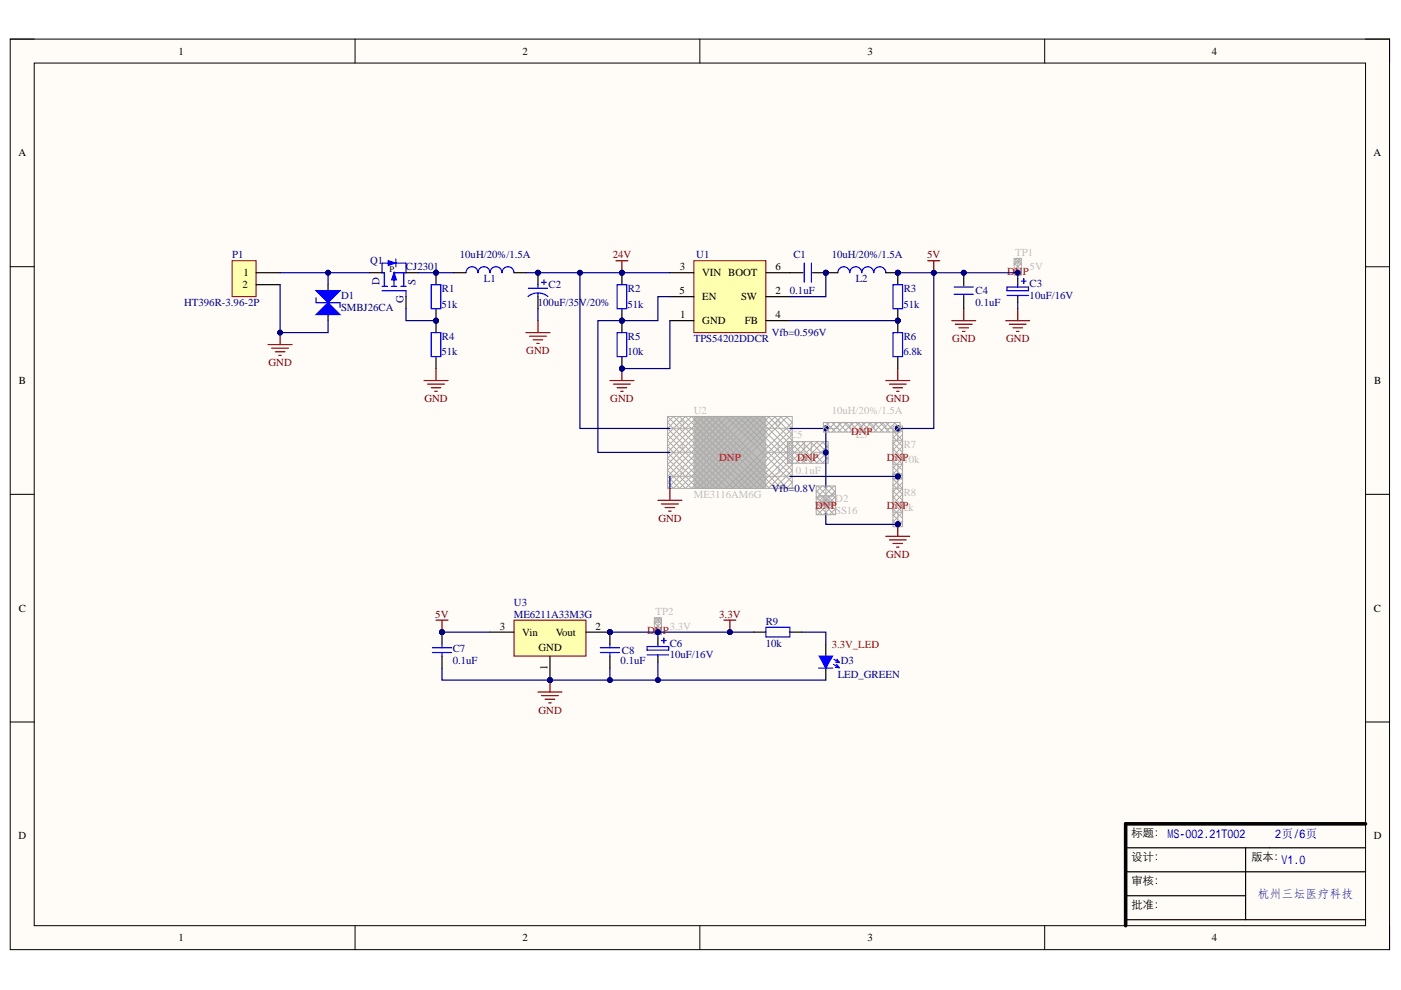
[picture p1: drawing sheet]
<svg xmlns="http://www.w3.org/2000/svg" width="297mm" height="210mm" viewBox="0 0 297 210" stroke-linecap="round" stroke-linejoin="round" font-family="sans-serif">
<defs><g id="words">
<g font-size="2.5" fill="#00f">
<text x="270.4" y="177.8">2页/6页</text>
<text x="271.7" y="183.2">V1.0</text>
</g>
<text font-size="2.5" fill="#000080" x="266.6" y="190.5">杭州三坛医疗科技</text>
<g font-size="2.4">
<text x="239.9" y="177.3">标题： MS-002.21T002</text>
<text x="239.9" y="182.4">设计：</text>
<text x="265.3" y="182.4">版本：</text>
<text x="239.9" y="187.4">审核：</text>
<text x="239.9" y="192.5">批准：</text>
</g>
<g font-size="2.3">
<text x="37.9" y="11.6">1</text>
<text x="110.8" y="11.6">2</text>
<text x="184" y="11.6">3</text>
<text x="257" y="11.6">4</text>
<text x="3.9" y="33.2">A</text>
<text x="291.2" y="33.2">A</text>
<text x="51.6" y="58.6">1</text>
<text x="144.1" y="57.3">3</text>
<text x="148.9" y="58.6">VIN BOOT</text>
<text x="164.4" y="57.3">6</text>
<text x="51.4" y="61.1">2</text>
<text x="144.1" y="62.4">5</text>
<text x="148.9" y="63.7">EN</text>
<text x="157.1" y="63.7">SW</text>
<text x="164.4" y="62.4">2</text>
<text x="144.2" y="67.5">1</text>
<text x="148.9" y="68.7">GND</text>
<text x="157.9" y="68.7">FB</text>
<text x="164.4" y="67.5">4</text>
<text x="4" y="81.4">B</text>
<text x="291.4" y="81.4">B</text>
<text x="4" y="129.7">C</text>
<text x="291.3" y="129.7">C</text>
<text x="106" y="133.5">3</text>
<text x="110.7" y="134.8">Vin</text>
<text x="117.8" y="134.8">Vout</text>
<text x="126.3" y="133.5">2</text>
<text x="114.2" y="138.1">GND</text>
<text x="116.1" y="142" transform="rotate(-90 116.1 142)">1</text>
<text x="3.9" y="178">D</text>
<text x="291.3" y="178">D</text>
<text x="37.9" y="199.6">1</text>
<text x="110.8" y="199.6">2</text>
<text x="184" y="199.6">3</text>
<text x="257" y="199.6">4</text>
</g>
<g font-size="2.3" fill="#000080">
<text x="49.2" y="54.8">P1</text>
<text x="78.5" y="56">Q1</text>
<text x="86.1" y="57.3">CJ2301</text>
<text x="97.5" y="54.8">10uH/20%/1.5A</text>
<text x="102.6" y="59.8">L1</text>
<text x="147.6" y="54.8">U1</text>
<text x="168.2" y="54.8">C1</text>
<text x="176.3" y="54.8">10uH/20%/1.5A</text>
<text x="181.4" y="59.8">L2</text>
<text x="39" y="64.9">HT396R-3.96-2P</text>
<text x="72.3" y="63.4">D1</text>
<text x="72.3" y="66">SMBJ26CA</text>
<text x="80.5" y="60.3" transform="rotate(-90 80.5 60.3)">D</text>
<text x="85.6" y="64.2" transform="rotate(-90 85.6 64.2)">G</text>
<text x="88.1" y="60.3" transform="rotate(-90 88.1 60.3)">S</text>
<text x="93.6" y="65.2">51k</text>
<text x="93.7" y="61.9">R1</text>
<text x="114" y="64.9">100uF/35V/20%</text>
<text x="116.3" y="61.1">C2</text>
<text x="133" y="65.2">51k</text>
<text x="133.1" y="61.9">R2</text>
<text x="167.5" y="62.4">0.1uF</text>
<text x="191.5" y="65.2">51k</text>
<text x="191.6" y="61.9">R3</text>
<text x="206.8" y="62.4">C4</text>
<text x="206.8" y="64.9">0.1uF</text>
<text x="218.3" y="60.9">C3</text>
<text x="218.3" y="63.4">10uF/16V</text>
<text x="163.6" y="71.3">Vfb=0.596V</text>
<text x="93.6" y="75.3">51k</text>
<text x="93.7" y="72">R4</text>
<text x="133" y="75.3">10k</text>
<text x="133.1" y="72">R5</text>
<text x="147.1" y="72.6">TPS54202DDCR</text>
<text x="191.5" y="75.3">6.8k</text>
<text x="191.6" y="72">R6</text>
<text x="163.6" y="104.3">Vfb=0.8V</text>
<text x="109" y="128.5">U3</text>
<text x="109" y="131">ME6211A33M3G</text>
<text x="142" y="137.1">C6</text>
<text x="162.3" y="132.5">R9</text>
<text x="162.3" y="137.1">10k</text>
<text x="96" y="138.3">C7</text>
<text x="96" y="140.9">0.1uF</text>
<text x="131.6" y="140.9">0.1uF</text>
<text x="131.8" y="138.6">C8</text>
<text x="142" y="139.6">10uF/16V</text>
<text x="177.6" y="143.7">LED_GREEN</text>
<text x="178.2" y="140.9">D3</text>
</g>
<g font-size="2.3" fill="#800000">
<text x="129.9" y="54.8">24V</text>
<text x="196.6" y="54.8">5V</text>
<text x="56.9" y="77.6">GND</text>
<text x="111.6" y="75.1">GND</text>
<text x="201.9" y="72.6">GND</text>
<text x="213.3" y="72.6">GND</text>
<text x="90" y="85.3">GND</text>
<text x="129.4" y="85.3">GND</text>
<text x="187.9" y="85.3">GND</text>
<text x="139.6" y="110.7">GND</text>
<text x="187.9" y="118.3">GND</text>
<text x="92.3" y="131">5V</text>
<text x="152.5" y="131">3.3V</text>
<text x="114.2" y="151.3">GND</text>
</g>
<g font-size="2.3" fill="#f00">
<text x="213.5" y="58.3">DNP</text>
<text x="180.4" y="92.3">DNP</text>
<text x="152.5" y="97.7">DNP</text>
<text x="169" y="97.7">DNP</text>
<text x="188.1" y="97.7">DNP</text>
<text x="172.8" y="107.8">DNP</text>
<text x="188.1" y="107.8">DNP</text>
<text x="137.2" y="134.5">DNP</text>
<text x="176.3" y="137.3">3.3V_LED</text>
</g>
<g font-size="2.3" fill="#bfbebc">
<text x="215.3" y="54.3">TP1</text>
<text x="218.3" y="57.3">5V</text>
<text x="147.1" y="87.8">U2</text>
<text x="176.3" y="87.8">10uH/20%/1.5A</text>
<text x="144" y="95.4">4</text>
<text x="144.1" y="90.3">5</text>
<text x="164.4" y="95.4">1</text>
<text x="164.4" y="90.3">6</text>
<text x="167.5" y="92.9">C5</text>
<text x="181.4" y="92.9">L3</text>
<text x="191.6" y="94.9">R7</text>
<text x="144" y="100.5">2</text>
<text x="164.4" y="100.5">3</text>
<text x="168.7" y="100.5">0.1uF</text>
<text x="191.5" y="98.2">10k</text>
<text x="147.1" y="105.6">ME3116AM6G</text>
<text x="177.1" y="106.4">D2</text>
<text x="191.6" y="105.1">R8</text>
<text x="177.1" y="108.9">SS16</text>
<text x="191.5" y="108.4">2k</text>
<text x="139" y="130.5">TP2</text>
<text x="142" y="133.5">3.3V</text>
</g>
<text font-size="1.8" x="82.6" y="57.7">P</text>
</g></defs>
<path d="M2.2 8.3h292.4v193h-292.4z" fill-rule="evenodd" fill="#fffcf8"/>
<path d="M2.2 8.3h292.4v193h-292.4z" fill="none" stroke="#000" stroke-width=".21"/>
<path d="M7.3 13.4h282.2v182.9h-282.2z" fill-rule="evenodd" fill="#fffcf8"/>
<g fill="none" stroke="#000" stroke-width=".21">
<path d="M2.2 8.3h5.1M7.3 13.4h282.2v182.9h-282.2zM75.3 8.3v5.1M148.4 8.3v5.1M221.5 8.3v5.1M289.5 8.3h5.1v5.1M2.2 56.5h5.1M289.5 56.6h5.1M2.2 104.8h5.1M289.5 104.8h5.1M2.2 153.1h5.1M289.5 153.1h5.1"/>
<path d="M75.3 196.3v5M148.4 196.3v5M221.5 196.3v5M294.6 196.3v5"/>
</g>
<path d="M289.5 174.7h-50.8v21.6" fill="none" stroke="#000" stroke-width=".76"/>
<path d="M238.7 179.8h50.8M264.1 179.8v15.2M238.7 189.9h25.4M238.7 184.8h50.8M238.7 195h50.8" fill="none" stroke="#000" stroke-width=".25"/>
<path d="M147.1 55.3h15.3v15.2h-15.3z" fill-rule="evenodd" fill="#ffffb0"/>
<path d="M147.1 55.3h15.3v15.2h-15.3z" fill="none" stroke="#800000" stroke-width=".21"/>
<path d="M142 57.8h5.1M162.4 57.8h5.1M142 68h5.1M142 62.9h5.1M162.4 68h5.1M162.4 62.9h5.1" fill="none" stroke="#000" stroke-width=".25"/>
<path d="M56.8 73.1h5.1M57.6 73.8h3.6M58.4 74.6h2M59.1 75.3h.5M59.4 70.5v2.6" fill="none" stroke="#800000" stroke-width=".25"/>
<circle cx="59.4" cy="70.5" r=".51" fill="#000080"/>
<circle cx="59.4" cy="70.5" r=".51" fill="none" stroke="#000080" stroke-width=".21"/>
<path d="M92.4 78.1v2.6M89.9 80.7h5.1M90.7 81.4h3.5M91.4 82.2h2.1M92.2 83h.5" fill="none" stroke="#800000" stroke-width=".25"/>
<circle cx="114.1" cy="57.8" r=".51" fill="#000080"/>
<circle cx="114.1" cy="57.8" r=".51" fill="none" stroke="#000080" stroke-width=".21"/>
<path d="M114.1 57.8v2.6" fill="none" stroke="#000" stroke-width=".25"/>
<circle cx="114.1" cy="57.8" r=".51" fill="#000080"/>
<circle cx="114.1" cy="57.8" r=".51" fill="none" stroke="#000080" stroke-width=".21"/>
<path d="M114.1 62.9v2.5" fill="none" stroke="#000" stroke-width=".25"/>
<path d="M114.8 59.9h1M115.3 59.3v1.1M112 61.1h4.1M114.1 60.4v.7M114.1 62.1v.8M116.1 62.8a3.3 3.3 0 0 0-4.1 .1" fill="none" stroke="#00f" stroke-width=".25"/>
<path d="M111.5 70.5h5.1M112.3 71.3h3.5M113 72h2.1M113.8 72.8h.5M114.1 68v2.5M131.9 78.1v2.6M129.3 80.7h5.1M130.1 81.4h3.5M130.8 82.2h2.1M131.6 83h.5" fill="none" stroke="#800000" stroke-width=".25"/>
<circle cx="131.9" cy="78.1" r=".51" fill="#000080"/>
<circle cx="131.9" cy="78.1" r=".51" fill="none" stroke="#000080" stroke-width=".21"/>
<g fill="none" stroke="#800000" stroke-width=".25">
<path d="M190.3 78.1v2.6M201.8 68h5.1M202.5 68.7h3.6M203.3 69.5h2M204.1 70.3h.5M204.3 65.4v2.6M213.2 68h5.1M214 68.7h3.6M214.8 69.5h2M215.5 70.3h.5M215.8 65.4v2.6M187.8 80.7h5.1"/>
<path d="M188.6 81.4h3.5M189.3 82.2h2.1M190.1 83h.5"/>
</g>
<circle cx="129.3" cy="134" r=".51" fill="#000080"/>
<circle cx="129.3" cy="134" r=".51" fill="none" stroke="#000080" stroke-width=".21"/>
<circle cx="116.6" cy="144.2" r=".51" fill="#000080"/>
<circle cx="116.6" cy="144.2" r=".51" fill="none" stroke="#000080" stroke-width=".21"/>
<path d="M109 131.5h15.2v7.6h-15.2z" fill-rule="evenodd" fill="#ffffb0"/>
<path d="M109 131.5h15.2v7.6h-15.2z" fill="none" stroke="#800000" stroke-width=".21"/>
<path d="M103.9 134h5.1M124.2 134h5.1" fill="none" stroke="#000" stroke-width=".25"/>
<circle cx="129.3" cy="134" r=".51" fill="#000080"/>
<circle cx="129.3" cy="134" r=".51" fill="none" stroke="#000080" stroke-width=".21"/>
<path d="M116.6 139.1v5.1" fill="none" stroke="#000" stroke-width=".25"/>
<circle cx="116.6" cy="144.2" r=".51" fill="#000080"/>
<circle cx="116.6" cy="144.2" r=".51" fill="none" stroke="#000080" stroke-width=".21"/>
<circle cx="93.7" cy="134" r=".51" fill="#000080"/>
<circle cx="93.7" cy="134" r=".51" fill="none" stroke="#000080" stroke-width=".21"/>
<path d="M93.7 134v2.6M93.7 139.1v2.5" fill="none" stroke="#000" stroke-width=".25"/>
<circle cx="93.7" cy="134" r=".51" fill="#000080"/>
<circle cx="93.7" cy="134" r=".51" fill="none" stroke="#000080" stroke-width=".21"/>
<path d="M91.7 137.3h4M91.7 138.3h4M93.7 136.6v.7M93.7 138.3v.8" fill="none" stroke="#00f" stroke-width=".25"/>
<path d="M114.1 146.7h5M114.8 147.5h3.6M115.6 148.3h2M116.3 149h.6M116.6 144.2v2.5" fill="none" stroke="#800000" stroke-width=".25"/>
<circle cx="116.6" cy="144.2" r=".51" fill="#000080"/>
<circle cx="116.6" cy="144.2" r=".51" fill="none" stroke="#000080" stroke-width=".21"/>
<circle cx="129.3" cy="134" r=".51" fill="#000080"/>
<circle cx="129.3" cy="134" r=".51" fill="none" stroke="#000080" stroke-width=".21"/>
<path d="M129.3 134v2.6M129.3 139.1v2.5" fill="none" stroke="#000" stroke-width=".25"/>
<circle cx="129.3" cy="134" r=".51" fill="#000080"/>
<circle cx="129.3" cy="134" r=".51" fill="none" stroke="#000080" stroke-width=".21"/>
<path d="M127.3 137.3h4M127.3 138.3h4M129.3 136.6v.7M129.3 138.3v.8" fill="none" stroke="#00f" stroke-width=".25"/>
<path d="M196.7 55.3h2.5M198 55.3v2.5" fill="none" stroke="#800000" stroke-width=".25"/>
<circle cx="198" cy="57.8" r=".51" fill="#000080"/>
<circle cx="198" cy="57.8" r=".51" fill="none" stroke="#000080" stroke-width=".21"/>
<circle cx="215.8" cy="57.8" r=".51" fill="#000080"/>
<circle cx="215.8" cy="57.8" r=".51" fill="none" stroke="#000080" stroke-width=".21"/>
<path d="M215.8 55.8v2" fill="none" stroke="#bfbebc" stroke-width=".25"/>
<circle cx="215.8" cy="57.8" r=".51" fill="#000080"/>
<circle cx="215.8" cy="57.8" r=".51" fill="none" stroke="#000080" stroke-width=".21"/>
<circle cx="215.8" cy="55.3" r=".49" fill="none" stroke="#bfbebc" stroke-width=".25"/>
<path d="M215 54.8h1.5v3.5h-1.5zM215 57.1l1.3 1.2M215 55.8l1.5 1.5M215.3 54.8l1.2 1.3M216.3 54.8l-1.3 1.3M216.5 55.8l-1.5 1.5M216.5 57.1l-1.2 1.2" fill="none" stroke="#a9a9a9" stroke-width=".21"/>
<circle cx="139.5" cy="134" r=".51" fill="#000080"/>
<circle cx="139.5" cy="134" r=".51" fill="none" stroke="#000080" stroke-width=".21"/>
<path d="M139.5 132v2" fill="none" stroke="#bfbebc" stroke-width=".25"/>
<circle cx="139.5" cy="134" r=".51" fill="#000080"/>
<circle cx="139.5" cy="134" r=".51" fill="none" stroke="#000080" stroke-width=".21"/>
<circle cx="139.5" cy="131.5" r=".49" fill="none" stroke="#bfbebc" stroke-width=".25"/>
<path d="M138.7 131h1.5v3.5h-1.5zM138.7 133.3l1.3 1.2M138.7 132l1.5 1.5M139 131l1.2 1.3M140 131l-1.3 1.3M140.2 132l-1.5 1.5M140.2 133.3l-1.2 1.2" fill="none" stroke="#a9a9a9" stroke-width=".21"/>
<path d="M175.1 136.6v2.5M175.1 141.6v2.6" fill="none" stroke="#000" stroke-width=".25"/>
<path d="M173.7 139.1h2.8l-1.4 2.5z" fill="#00f"/>
<path d="M173.7 139.1h2.8l-1.4 2.5zM176.8 139.8l1.2 .7-.8-.1M177.4 139.8l.6 .7M173.5 141.6h3.1M176.7 140.9l1.2 .7-.8-.1M177.4 140.9l.5 .7" fill="none" stroke="#00f" stroke-width=".25"/>
<path d="M153.5 131.5h2.5M154.7 131.5v2.5" fill="none" stroke="#800000" stroke-width=".25"/>
<circle cx="154.7" cy="134" r=".51" fill="#000080"/>
<circle cx="154.7" cy="134" r=".51" fill="none" stroke="#000080" stroke-width=".21"/>
<path d="M130.6 55.3h2.5M131.9 55.3v2.5" fill="none" stroke="#800000" stroke-width=".25"/>
<circle cx="131.9" cy="57.8" r=".51" fill="#000080"/>
<circle cx="131.9" cy="57.8" r=".51" fill="none" stroke="#000080" stroke-width=".21"/>
<path d="M49.2 55.3h5.1v7.6h-5.1z" fill-rule="evenodd" fill="#ffffb0"/>
<path d="M49.2 55.3h5.1v7.6h-5.1z" fill="none" stroke="#800000" stroke-width=".21"/>
<path d="M54.3 57.8h5.1M54.3 60.4h5.1" fill="none" stroke="#000" stroke-width=".25"/>
<path d="M142 68v10.1h-10.1" fill="none" stroke="#000080" stroke-width=".25"/>
<circle cx="131.9" cy="78.1" r=".51" fill="#000080"/>
<circle cx="131.9" cy="78.1" r=".51" fill="none" stroke="#000080" stroke-width=".21"/>
<path d="M142 62.9h-2.5v5.1h-7.6" fill="none" stroke="#000080" stroke-width=".25"/>
<circle cx="131.9" cy="68" r=".51" fill="#000080"/>
<circle cx="131.9" cy="68" r=".51" fill="none" stroke="#000080" stroke-width=".21"/>
<path d="M167.5 68h22.8" fill="none" stroke="#000080" stroke-width=".25"/>
<circle cx="190.3" cy="68" r=".51" fill="#000080"/>
<circle cx="190.3" cy="68" r=".51" fill="none" stroke="#000080" stroke-width=".21"/>
<path d="M175.1 57.8v5.1h-7.6" fill="none" stroke="#000080" stroke-width=".25"/>
<circle cx="175.1" cy="57.8" r=".51" fill="#000080"/>
<circle cx="175.1" cy="57.8" r=".51" fill="none" stroke="#000080" stroke-width=".21"/>
<path d="M93.7 141.6v2.6h81.4" fill="none" stroke="#000080" stroke-width=".25"/>
<circle cx="116.6" cy="144.2" r=".51" fill="#000080"/>
<circle cx="116.6" cy="144.2" r=".51" fill="none" stroke="#000080" stroke-width=".21"/>
<circle cx="129.3" cy="144.2" r=".51" fill="#000080"/>
<circle cx="129.3" cy="144.2" r=".51" fill="none" stroke="#000080" stroke-width=".21"/>
<circle cx="139.5" cy="144.2" r=".51" fill="#000080"/>
<circle cx="139.5" cy="144.2" r=".51" fill="none" stroke="#000080" stroke-width=".21"/>
<path d="M129.3 134h25.4" fill="none" stroke="#000080" stroke-width=".25"/>
<circle cx="129.3" cy="134" r=".51" fill="#000080"/>
<circle cx="129.3" cy="134" r=".51" fill="none" stroke="#000080" stroke-width=".21"/>
<circle cx="139.5" cy="134" r=".51" fill="#000080"/>
<circle cx="139.5" cy="134" r=".51" fill="none" stroke="#000080" stroke-width=".21"/>
<circle cx="154.7" cy="134" r=".51" fill="#000080"/>
<circle cx="154.7" cy="134" r=".51" fill="none" stroke="#000080" stroke-width=".21"/>
<path d="M154.7 134h5.1" fill="none" stroke="#000080" stroke-width=".25"/>
<circle cx="154.7" cy="134" r=".51" fill="#000080"/>
<circle cx="154.7" cy="134" r=".51" fill="none" stroke="#000080" stroke-width=".21"/>
<path d="M114.1 65.4v2.6M170 134h5.1v2.6M129.3 141.6v2.6" fill="none" stroke="#000080" stroke-width=".25"/>
<circle cx="129.3" cy="144.2" r=".51" fill="#000080"/>
<circle cx="129.3" cy="144.2" r=".51" fill="none" stroke="#000080" stroke-width=".21"/>
<path d="M92.4 131.5h2.6M93.7 131.5v2.5" fill="none" stroke="#800000" stroke-width=".25"/>
<circle cx="93.7" cy="134" r=".51" fill="#000080"/>
<circle cx="93.7" cy="134" r=".51" fill="none" stroke="#000080" stroke-width=".21"/>
<path d="M93.7 134h10.2" fill="none" stroke="#000080" stroke-width=".25"/>
<circle cx="93.7" cy="134" r=".51" fill="#000080"/>
<circle cx="93.7" cy="134" r=".51" fill="none" stroke="#000080" stroke-width=".21"/>
<circle cx="92.4" cy="57.8" r=".51" fill="#000080"/>
<circle cx="92.4" cy="57.8" r=".51" fill="none" stroke="#000080" stroke-width=".21"/>
<circle cx="92.4" cy="68" r=".51" fill="#000080"/>
<circle cx="92.4" cy="68" r=".51" fill="none" stroke="#000080" stroke-width=".21"/>
<path d="M92.4 57.8v2.6" fill="none" stroke="#000" stroke-width=".25"/>
<circle cx="92.4" cy="57.8" r=".51" fill="#000080"/>
<circle cx="92.4" cy="57.8" r=".51" fill="none" stroke="#000080" stroke-width=".21"/>
<path d="M92.4 65.4v2.6" fill="none" stroke="#000" stroke-width=".25"/>
<circle cx="92.4" cy="68" r=".51" fill="#000080"/>
<circle cx="92.4" cy="68" r=".51" fill="none" stroke="#000080" stroke-width=".21"/>
<path d="M91.4 60.4h2.1v5h-2.1z" fill="none" stroke="#00f" stroke-width=".25"/>
<circle cx="92.4" cy="68" r=".51" fill="#000080"/>
<circle cx="92.4" cy="68" r=".51" fill="none" stroke="#000080" stroke-width=".21"/>
<path d="M92.4 68v2.5" fill="none" stroke="#000" stroke-width=".25"/>
<circle cx="92.4" cy="68" r=".51" fill="#000080"/>
<circle cx="92.4" cy="68" r=".51" fill="none" stroke="#000080" stroke-width=".21"/>
<path d="M92.4 75.6v2.5" fill="none" stroke="#000" stroke-width=".25"/>
<path d="M91.4 70.5h2.1v5.1h-2.1z" fill="none" stroke="#00f" stroke-width=".25"/>
<circle cx="131.9" cy="57.8" r=".51" fill="#000080"/>
<circle cx="131.9" cy="57.8" r=".51" fill="none" stroke="#000080" stroke-width=".21"/>
<circle cx="131.9" cy="68" r=".51" fill="#000080"/>
<circle cx="131.9" cy="68" r=".51" fill="none" stroke="#000080" stroke-width=".21"/>
<path d="M131.9 57.8v2.6" fill="none" stroke="#000" stroke-width=".25"/>
<circle cx="131.9" cy="57.8" r=".51" fill="#000080"/>
<circle cx="131.9" cy="57.8" r=".51" fill="none" stroke="#000080" stroke-width=".21"/>
<path d="M131.9 65.4v2.6" fill="none" stroke="#000" stroke-width=".25"/>
<circle cx="131.9" cy="68" r=".51" fill="#000080"/>
<circle cx="131.9" cy="68" r=".51" fill="none" stroke="#000080" stroke-width=".21"/>
<path d="M130.8 60.4h2.1v5h-2.1z" fill="none" stroke="#00f" stroke-width=".25"/>
<circle cx="190.3" cy="57.8" r=".51" fill="#000080"/>
<circle cx="190.3" cy="57.8" r=".51" fill="none" stroke="#000080" stroke-width=".21"/>
<circle cx="190.3" cy="68" r=".51" fill="#000080"/>
<circle cx="190.3" cy="68" r=".51" fill="none" stroke="#000080" stroke-width=".21"/>
<path d="M190.3 57.8v2.6" fill="none" stroke="#000" stroke-width=".25"/>
<circle cx="190.3" cy="57.8" r=".51" fill="#000080"/>
<circle cx="190.3" cy="57.8" r=".51" fill="none" stroke="#000080" stroke-width=".21"/>
<path d="M190.3 65.4v2.6" fill="none" stroke="#000" stroke-width=".25"/>
<circle cx="190.3" cy="68" r=".51" fill="#000080"/>
<circle cx="190.3" cy="68" r=".51" fill="none" stroke="#000080" stroke-width=".21"/>
<path d="M189.3 60.4h2.1v5h-2.1z" fill="none" stroke="#00f" stroke-width=".25"/>
<circle cx="131.9" cy="68" r=".51" fill="#000080"/>
<circle cx="131.9" cy="68" r=".51" fill="none" stroke="#000080" stroke-width=".21"/>
<circle cx="131.9" cy="78.1" r=".51" fill="#000080"/>
<circle cx="131.9" cy="78.1" r=".51" fill="none" stroke="#000080" stroke-width=".21"/>
<path d="M131.9 68v2.5" fill="none" stroke="#000" stroke-width=".25"/>
<circle cx="131.9" cy="68" r=".51" fill="#000080"/>
<circle cx="131.9" cy="68" r=".51" fill="none" stroke="#000080" stroke-width=".21"/>
<path d="M131.9 75.6v2.5" fill="none" stroke="#000" stroke-width=".25"/>
<circle cx="131.9" cy="78.1" r=".51" fill="#000080"/>
<circle cx="131.9" cy="78.1" r=".51" fill="none" stroke="#000080" stroke-width=".21"/>
<path d="M130.8 70.5h2.1v5.1h-2.1z" fill="none" stroke="#00f" stroke-width=".25"/>
<circle cx="190.3" cy="68" r=".51" fill="#000080"/>
<circle cx="190.3" cy="68" r=".51" fill="none" stroke="#000080" stroke-width=".21"/>
<path d="M190.3 68v2.5" fill="none" stroke="#000" stroke-width=".25"/>
<circle cx="190.3" cy="68" r=".51" fill="#000080"/>
<circle cx="190.3" cy="68" r=".51" fill="none" stroke="#000080" stroke-width=".21"/>
<path d="M190.3 75.6v2.5M159.8 134h2.6M167.5 134h2.5" fill="none" stroke="#000" stroke-width=".25"/>
<path d="M82.3 55.8h-1.3v2h.5v2.8M84.1 55.8h2v2h-2.6v2.8M85.6 57.8v2.8M81 61.6h5.1v1.3M189.3 70.5h2.1v5.1h-2.1zM162.4 133h5.1v2h-5.1z" fill="none" stroke="#00f" stroke-width=".25"/>
<path d="M83.5 57.8l.6 1.5h-1.1z" fill="#00f"/>
<path d="M83.5 57.8l.6 1.5h-1.1z" fill="none" stroke="#00f" stroke-width=".25"/>
<path d="M78.5 57.8h2.5M86.1 57.8h2.5M86.1 62.9v2.5" fill="none" stroke="#000" stroke-width=".25"/>
<path d="M82.3 55.3l1.5 .5-1.5 .5z" fill="#00f"/>
<path d="M82.3 55.3l1.5 .5-1.5 .5zM83.9 54.9v1.7M81 60.7h1.1M83 60.7h1.1M85 60.7h1.1" fill="none" stroke="#00f" stroke-width=".25"/>
<path d="M147.1 88.3h15.3v15.2h-15.3z" fill-rule="evenodd" fill="#bfbebc"/>
<path d="M147.1 88.3h15.3v15.2h-15.3z" fill="none" stroke="#bfbebc" stroke-width=".21"/>
<path d="M142 95.9h5.1M142 90.8h5.1M162.4 95.9h5.1M162.4 90.8h5.1M142 101h5.1M162.4 101h5.1" fill="none" stroke="#bfbebc" stroke-width=".25"/>
<g fill="none" stroke="#a9a9a9" stroke-width=".21">
<path d="M141.5 88.3h26.5v15.2h-26.5zM141.5 88.3l15.3 15.2M153 88.3l-11.5 11.4 3.8 3.8 15.3-15.2M154 88.3l14 14-1.3 1.2M154.2 88.3l-12.7 12.7 2.6 2.5 15.2-15.2M155.3 88.3l12.7 12.7-2.6 2.5M155.5 88.3l-14 14 1.3 1.2 15.2-15.2M156.5 88.3l11.5 11.4-3.8 3.8M156.8 88.3l-15.3 15.2M157.8 88.3l10.2 10.2-5.1 5M159.1 88.3l8.9 8.9-6.4 6.3M160.3 88.3l7.7 7.6-7.7 7.6"/>
<path d="M161.6 88.3l6.4 6.4-8.9 8.8M161.9 88.3l-15.3 15.2-5.1-5 10.2-10.2 15.2 15.2M162.9 88.3l5.1 5.1-10.2 10.1M163.1 88.3l-15.2 15.2-6.4-6.3 8.9-8.9 15.3 15.2M164.2 88.3l3.8 3.8-11.5 11.4M164.4 88.3l-15.2 15.2-7.7-7.6 7.7-7.6 15.2 15.2M165.4 88.3l2.6 2.5-12.7 12.7M165.7 88.3l-15.3 15.2-8.9-8.8 6.4-6.4 15.2 15.2M166.7 88.3l1.3 1.3-14 13.9M166.9 88.3l-15.2 15.2-10.2-10.1 5.1-5.1 15.3 15.2M153 103.5l-11.5-11.4 3.8-3.8 15.3 15.2M154.2 103.5l-12.7-12.7 2.6-2.5 15.2 15.2"/>
<path d="M155.5 103.5l-14-13.9 1.3-1.3 15.2 15.2"/>
</g>
<circle cx="175.1" cy="57.8" r=".51" fill="#000080"/>
<circle cx="175.1" cy="57.8" r=".51" fill="none" stroke="#000080" stroke-width=".21"/>
<path d="M170.5 55.8v4.1M172 55.8v4.1" fill="none" stroke="#00f" stroke-width=".25"/>
<path d="M167.5 57.8h2.8M172.3 57.8h2.8" fill="none" stroke="#000" stroke-width=".25"/>
<circle cx="175.1" cy="57.8" r=".51" fill="#000080"/>
<circle cx="175.1" cy="57.8" r=".51" fill="none" stroke="#000080" stroke-width=".21"/>
<circle cx="204.3" cy="57.8" r=".51" fill="#000080"/>
<circle cx="204.3" cy="57.8" r=".51" fill="none" stroke="#000080" stroke-width=".21"/>
<path d="M202.3 62.4h4.1M202.3 60.9h4.1" fill="none" stroke="#00f" stroke-width=".25"/>
<path d="M204.3 57.8v2.8M204.3 62.7v2.7" fill="none" stroke="#000" stroke-width=".25"/>
<circle cx="204.3" cy="57.8" r=".51" fill="#000080"/>
<circle cx="204.3" cy="57.8" r=".51" fill="none" stroke="#000080" stroke-width=".21"/>
<path d="M139.5 106.1h5.1M140.2 106.8h3.6M141 107.6h2M141.8 108.4h.5M142 103.5v2.6" fill="none" stroke="#800000" stroke-width=".25"/>
<path d="M142 101v2.5" fill="none" stroke="#000080" stroke-width=".25"/>
<circle cx="175.1" cy="95.9" r=".51" fill="#000080"/>
<circle cx="175.1" cy="95.9" r=".51" fill="none" stroke="#000080" stroke-width=".21"/>
<path d="M167.5 95.9h2.8M170.5 93.9v4.1M172 93.9v4.1M172.3 95.9h2.8" fill="none" stroke="#bfbebc" stroke-width=".25"/>
<circle cx="175.1" cy="95.9" r=".51" fill="#000080"/>
<circle cx="175.1" cy="95.9" r=".51" fill="none" stroke="#000080" stroke-width=".21"/>
<g fill="none" stroke="#a9a9a9" stroke-width=".21">
<path d="M166.9 96.9l1.3 1.3M166.9 95.7l2.6 2.5M166.9 94.4l3.9 3.8M167 93.6h8.6v4.6h-8.6zM167.5 93.6l4.5 4.6M168.2 93.6l-1.3 1.3M168.7 93.6l4.6 4.6M169.5 93.6l-2.6 2.6M170 93.6l4.6 4.6M170.8 93.6l-3.9 3.8M171.8 93.6l3.8 3.8M172 93.6l-4.5 4.6"/>
<path d="M173.1 93.6l2.5 2.6M173.3 93.6l-4.6 4.6M174.3 93.6l1.3 1.3M174.6 93.6l-4.6 4.6M175.6 96.9l-1.3 1.3M175.6 95.7l-2.5 2.5M175.6 94.4l-3.8 3.8"/>
</g>
<circle cx="190.3" cy="90.8" r=".51" fill="#000080"/>
<circle cx="190.3" cy="90.8" r=".51" fill="none" stroke="#000080" stroke-width=".21"/>
<circle cx="190.3" cy="101" r=".51" fill="#000080"/>
<circle cx="190.3" cy="101" r=".51" fill="none" stroke="#000080" stroke-width=".21"/>
<path d="M190.3 90.8v2.6" fill="none" stroke="#bfbebc" stroke-width=".25"/>
<circle cx="190.3" cy="90.8" r=".51" fill="#000080"/>
<circle cx="190.3" cy="90.8" r=".51" fill="none" stroke="#000080" stroke-width=".21"/>
<path d="M190.3 98.5v2.5" fill="none" stroke="#bfbebc" stroke-width=".25"/>
<circle cx="190.3" cy="101" r=".51" fill="#000080"/>
<circle cx="190.3" cy="101" r=".51" fill="none" stroke="#000080" stroke-width=".21"/>
<path d="M189.3 93.4h2.1v5.1h-2.1z" fill="none" stroke="#bfbebc" stroke-width=".25"/>
<g fill="none" stroke="#a9a9a9" stroke-width=".21">
<path d="M189.3 90.3h2.1v11.2h-2.1zM189.3 99l2.1 2M189.3 97.7l2.1 2M189.3 96.4l2.1 2.1-2.1 2M189.3 95.2l2.1 2-2.1 2M189.3 93.9l2.1 2-2.1 2.1M189.3 92.6l2.1 2.1-2.1 2M189.3 91.4l2.1 2-2.1 2M190.1 90.3l1.3 1.3M190.6 90.3l-1.3 1.3M191.4 90.8l-2.1 2.1M191.4 92.1l-2.1 2"/>
<path d="M189.3 100.2l1.3 1.3M191.4 100.2l-1.3 1.3"/>
</g>
<circle cx="190.3" cy="101" r=".51" fill="#000080"/>
<circle cx="190.3" cy="101" r=".51" fill="none" stroke="#000080" stroke-width=".21"/>
<circle cx="190.3" cy="111.2" r=".51" fill="#000080"/>
<circle cx="190.3" cy="111.2" r=".51" fill="none" stroke="#000080" stroke-width=".21"/>
<path d="M190.3 101v2.5" fill="none" stroke="#bfbebc" stroke-width=".25"/>
<circle cx="190.3" cy="101" r=".51" fill="#000080"/>
<circle cx="190.3" cy="101" r=".51" fill="none" stroke="#000080" stroke-width=".21"/>
<path d="M190.3 108.6v2.6" fill="none" stroke="#bfbebc" stroke-width=".25"/>
<circle cx="190.3" cy="111.2" r=".51" fill="#000080"/>
<circle cx="190.3" cy="111.2" r=".51" fill="none" stroke="#000080" stroke-width=".21"/>
<path d="M189.3 103.5h2.1v5.1h-2.1z" fill="none" stroke="#bfbebc" stroke-width=".25"/>
<g fill="none" stroke="#a9a9a9" stroke-width=".21">
<path d="M189.3 100.5h2.1v11.2h-2.1zM189.3 110.4l1.3 1.3M189.3 109.1l2.1 2.1M189.3 107.9l2.1 2M189.3 106.6l2.1 2-2.1 2.1M189.3 105.3l2.1 2.1-2.1 2M189.3 104.1l2.1 2-2.1 2M189.3 102.8l2.1 2-2.1 2.1M189.3 101.5l2.1 2-2.1 2.1M190.1 100.5l1.3 1.3M190.6 100.5l-1.3 1.3M191.4 101l-2.1 2"/>
<path d="M191.4 102.3l-2.1 2M191.4 110.4l-1.3 1.3"/>
</g>
<path d="M187.8 113.7h5.1M188.6 114.5h3.5M189.3 115.2h2.1M190.1 116h.5M190.3 111.2v2.5" fill="none" stroke="#800000" stroke-width=".25"/>
<circle cx="190.3" cy="111.2" r=".51" fill="#000080"/>
<circle cx="190.3" cy="111.2" r=".51" fill="none" stroke="#000080" stroke-width=".21"/>
<path d="M167.5 101h22.8" fill="none" stroke="#000080" stroke-width=".25"/>
<circle cx="190.3" cy="101" r=".51" fill="#000080"/>
<circle cx="190.3" cy="101" r=".51" fill="none" stroke="#000080" stroke-width=".21"/>
<path d="M175.1 108.6v2.6h15.2" fill="none" stroke="#000080" stroke-width=".25"/>
<circle cx="190.3" cy="111.2" r=".51" fill="#000080"/>
<circle cx="190.3" cy="111.2" r=".51" fill="none" stroke="#000080" stroke-width=".21"/>
<path d="M167.5 90.8h7.6v12.7" fill="none" stroke="#000080" stroke-width=".25"/>
<circle cx="175.1" cy="95.9" r=".51" fill="#000080"/>
<circle cx="175.1" cy="95.9" r=".51" fill="none" stroke="#000080" stroke-width=".21"/>
<circle cx="175.1" cy="90.8" r=".51" fill="#000080"/>
<circle cx="175.1" cy="90.8" r=".51" fill="none" stroke="#000080" stroke-width=".21"/>
<path d="M69.6 60.4v1.2M69.6 66.7v1.3" fill="none" stroke="#000" stroke-width=".25"/>
<path d="M67 63.2v1h5.1v1" fill="none" stroke="#00f" stroke-width=".25"/>
<path d="M67 66.7l2.6-2.5 2.5 2.5z" fill="#00f"/>
<path d="M67 66.7l2.6-2.5 2.5 2.5z" fill="none" stroke="#00f" stroke-width=".25"/>
<path d="M67 61.6h5.1l-2.5 2.6z" fill="#00f"/>
<path d="M67 61.6h5.1l-2.5 2.6z" fill="none" stroke="#00f" stroke-width=".25"/>
<path d="M59.4 57.8h10.2v2.6" fill="none" stroke="#000080" stroke-width=".25"/>
<circle cx="69.6" cy="57.8" r=".51" fill="#000080"/>
<circle cx="69.6" cy="57.8" r=".51" fill="none" stroke="#000080" stroke-width=".21"/>
<path d="M59.4 60.4v10.1h10.2v-2.5" fill="none" stroke="#000080" stroke-width=".25"/>
<circle cx="59.4" cy="70.5" r=".51" fill="#000080"/>
<circle cx="59.4" cy="70.5" r=".51" fill="none" stroke="#000080" stroke-width=".21"/>
<path d="M175.1 103.5v1.3M175.1 107.4v1.2" fill="none" stroke="#bfbebc" stroke-width=".25"/>
<path d="M173.3 107.1l1.8-1.8 1.8 1.8z" fill="#bfbebc"/>
<path d="M173.3 107.1l1.8-1.8 1.8 1.8zM173.3 105.6l.5-.5h2.6l.5-.5v.2l-.5 .5h-2.6l-.5 .5zM175.1 104.8v2.6" fill="none" stroke="#bfbebc" stroke-width=".25"/>
<g fill="none" stroke="#a9a9a9" stroke-width=".21">
<path d="M173.1 103h4v6.1h-4zM173.1 107.9l1.2 1.2M173.1 106.6l2.5 2.5M173.1 105.3l3.8 3.8M173.1 104.1l4 4M173.3 103l3.8 3.9M174.3 103l-1.2 1.3M174.6 103l2.5 2.6M175.6 103l-2.5 2.6M175.9 103l1.2 1.3M176.9 103l-3.8 3.9M177.1 104.1l-4 4"/>
<path d="M177.1 107.9l-1.2 1.2M177.1 106.6l-2.5 2.5M177.1 105.3l-3.8 3.8"/>
</g>
<path d="M69.6 57.8h8.9" fill="none" stroke="#000080" stroke-width=".25"/>
<circle cx="69.6" cy="57.8" r=".51" fill="#000080"/>
<circle cx="69.6" cy="57.8" r=".51" fill="none" stroke="#000080" stroke-width=".21"/>
<path d="M86.1 65.4v2.6h6.3" fill="none" stroke="#000080" stroke-width=".25"/>
<circle cx="92.4" cy="68" r=".51" fill="#000080"/>
<circle cx="92.4" cy="68" r=".51" fill="none" stroke="#000080" stroke-width=".21"/>
<path d="M198 57.8v33h-7.7" fill="none" stroke="#000080" stroke-width=".25"/>
<circle cx="190.3" cy="90.8" r=".51" fill="#000080"/>
<circle cx="190.3" cy="90.8" r=".51" fill="none" stroke="#000080" stroke-width=".21"/>
<circle cx="198" cy="57.8" r=".51" fill="#000080"/>
<circle cx="198" cy="57.8" r=".51" fill="none" stroke="#000080" stroke-width=".21"/>
<path d="M123 57.8v33h19" fill="none" stroke="#000080" stroke-width=".25"/>
<circle cx="123" cy="57.8" r=".51" fill="#000080"/>
<circle cx="123" cy="57.8" r=".51" fill="none" stroke="#000080" stroke-width=".21"/>
<path d="M131.9 68h-5.1v27.9h15.2" fill="none" stroke="#000080" stroke-width=".25"/>
<circle cx="131.9" cy="68" r=".51" fill="#000080"/>
<circle cx="131.9" cy="68" r=".51" fill="none" stroke="#000080" stroke-width=".21"/>
<circle cx="175.1" cy="57.8" r=".51" fill="#000080"/>
<circle cx="175.1" cy="57.8" r=".51" fill="none" stroke="#000080" stroke-width=".21"/>
<circle cx="190.3" cy="57.8" r=".51" fill="#000080"/>
<circle cx="190.3" cy="57.8" r=".51" fill="none" stroke="#000080" stroke-width=".21"/>
<path d="M177.6 57.8a1.27 1.27 0 0 1 1.3-1.2 1.27 1.27 0 0 1 1.3 1.2 1.27 1.27 0 0 1 1.2-1.2 1.27 1.27 0 0 1 1.3 1.2 1.27 1.27 0 0 1 1.3-1.2 1.27 1.27 0 0 1 1.3 1.2 1.27 1.27 0 0 1 1.2-1.2 1.27 1.27 0 0 1 1.3 1.2" fill="none" stroke="#00f" stroke-width=".25"/>
<path d="M175.1 57.8h2.5" fill="none" stroke="#000" stroke-width=".25"/>
<circle cx="175.1" cy="57.8" r=".51" fill="#000080"/>
<circle cx="175.1" cy="57.8" r=".51" fill="none" stroke="#000080" stroke-width=".21"/>
<path d="M187.8 57.8h2.5" fill="none" stroke="#000" stroke-width=".25"/>
<circle cx="190.3" cy="57.8" r=".51" fill="#000080"/>
<circle cx="190.3" cy="57.8" r=".51" fill="none" stroke="#000080" stroke-width=".21"/>
<circle cx="175.1" cy="90.8" r=".51" fill="#000080"/>
<circle cx="175.1" cy="90.8" r=".51" fill="none" stroke="#000080" stroke-width=".21"/>
<circle cx="190.3" cy="90.8" r=".51" fill="#000080"/>
<circle cx="190.3" cy="90.8" r=".51" fill="none" stroke="#000080" stroke-width=".21"/>
<path d="M175.1 90.8h2.5a1.27 1.27 0 0 1 1.3-1.2 1.27 1.27 0 0 1 1.3 1.2 1.27 1.27 0 0 1 1.2-1.2 1.27 1.27 0 0 1 1.3 1.2 1.27 1.27 0 0 1 1.3-1.2 1.27 1.27 0 0 1 1.3 1.2 1.27 1.27 0 0 1 1.2-1.2 1.27 1.27 0 0 1 1.3 1.2" fill="none" stroke="#bfbebc" stroke-width=".25"/>
<circle cx="175.1" cy="90.8" r=".51" fill="#000080"/>
<circle cx="175.1" cy="90.8" r=".51" fill="none" stroke="#000080" stroke-width=".21"/>
<path d="M187.8 90.8h2.5" fill="none" stroke="#bfbebc" stroke-width=".25"/>
<circle cx="190.3" cy="90.8" r=".51" fill="#000080"/>
<circle cx="190.3" cy="90.8" r=".51" fill="none" stroke="#000080" stroke-width=".21"/>
<g fill="none" stroke="#a9a9a9" stroke-width=".21">
<path d="M174.6 89.6h16.3v2h-16.3zM174.6 90.3l1.3 1.3M175.1 89.6l2 2M175.9 89.6l-1.3 1.2M176.4 89.6l2 2M177.1 89.6l-2 2M177.6 89.6l2.1 2M178.4 89.6l-2 2M178.9 89.6l2 2M179.7 89.6l-2.1 2M180.2 89.6l2 2M180.9 89.6l-2 2"/>
<path d="M181.5 89.6l2 2M182.2 89.6l-2 2M182.7 89.6l2.1 2M183.5 89.6l-2 2M184 89.6l2 2M184.8 89.6l-2.1 2M185.3 89.6l2 2M186 89.6l-2 2M186.5 89.6l2.1 2M187.3 89.6l-2 2M187.8 89.6l2 2M188.6 89.6l-2.1 2"/>
<path d="M189.6 89.6l1.3 1.2M189.8 89.6l-2 2M190.9 90.3l-1.3 1.3"/>
</g>
<path d="M98.8 57.8a1.27 1.27 0 0 1 1.3-1.2 1.27 1.27 0 0 1 1.2 1.2 1.27 1.27 0 0 1 1.3-1.2 1.27 1.27 0 0 1 1.3 1.2 1.27 1.27 0 0 1 1.3-1.2 1.27 1.27 0 0 1 1.2 1.2 1.27 1.27 0 0 1 1.3-1.2 1.27 1.27 0 0 1 1.3 1.2" fill="none" stroke="#00f" stroke-width=".25"/>
<path d="M96.3 57.8h2.5M109 57.8h2.5" fill="none" stroke="#000" stroke-width=".25"/>
<path d="M111.5 57.8h30.5" fill="none" stroke="#000080" stroke-width=".25"/>
<circle cx="114.1" cy="57.8" r=".51" fill="#000080"/>
<circle cx="114.1" cy="57.8" r=".51" fill="none" stroke="#000080" stroke-width=".21"/>
<circle cx="123" cy="57.8" r=".51" fill="#000080"/>
<circle cx="123" cy="57.8" r=".51" fill="none" stroke="#000080" stroke-width=".21"/>
<circle cx="131.9" cy="57.8" r=".51" fill="#000080"/>
<circle cx="131.9" cy="57.8" r=".51" fill="none" stroke="#000080" stroke-width=".21"/>
<path d="M88.6 57.8h7.7" fill="none" stroke="#000080" stroke-width=".25"/>
<circle cx="92.4" cy="57.8" r=".51" fill="#000080"/>
<circle cx="92.4" cy="57.8" r=".51" fill="none" stroke="#000080" stroke-width=".21"/>
<path d="M215.8 59.1v1.3M215.8 62.9v1.3" fill="none" stroke="#000" stroke-width=".25"/>
<path d="M216.5 59.6h1.1M217 59.1v1M213.5 60.9h4.6v.7h-4.6zM213.5 62.7h4.6M215.8 60.4v.5M215.8 62.7v.2" fill="none" stroke="#00f" stroke-width=".25"/>
<path d="M190.3 57.8h25.5v1.3" fill="none" stroke="#000080" stroke-width=".25"/>
<circle cx="215.8" cy="57.8" r=".51" fill="#000080"/>
<circle cx="215.8" cy="57.8" r=".51" fill="none" stroke="#000080" stroke-width=".21"/>
<circle cx="204.3" cy="57.8" r=".51" fill="#000080"/>
<circle cx="204.3" cy="57.8" r=".51" fill="none" stroke="#000080" stroke-width=".21"/>
<circle cx="198" cy="57.8" r=".51" fill="#000080"/>
<circle cx="198" cy="57.8" r=".51" fill="none" stroke="#000080" stroke-width=".21"/>
<circle cx="190.3" cy="57.8" r=".51" fill="#000080"/>
<circle cx="190.3" cy="57.8" r=".51" fill="none" stroke="#000080" stroke-width=".21"/>
<path d="M215.8 64.2v1.2M139.5 134v1.3" fill="none" stroke="#000080" stroke-width=".25"/>
<path d="M139.5 135.3v1.3M139.5 139.1v1.3" fill="none" stroke="#000" stroke-width=".25"/>
<path d="M137.2 137.1h4.6v.7h-4.6zM137.2 138.9h4.6M139.5 136.6v.5M139.5 138.9v.2M140.2 135.8h1.1M140.8 135.3v1" fill="none" stroke="#00f" stroke-width=".25"/>
<circle cx="139.5" cy="134" r=".51" fill="#000080"/>
<circle cx="139.5" cy="134" r=".51" fill="none" stroke="#000080" stroke-width=".21"/>
<path d="M139.5 140.4v3.8" fill="none" stroke="#000080" stroke-width=".25"/>
<circle cx="139.5" cy="144.2" r=".51" fill="#000080"/>
<circle cx="139.5" cy="144.2" r=".51" fill="none" stroke="#000080" stroke-width=".21"/>
<use href="#words"/>
</svg>
